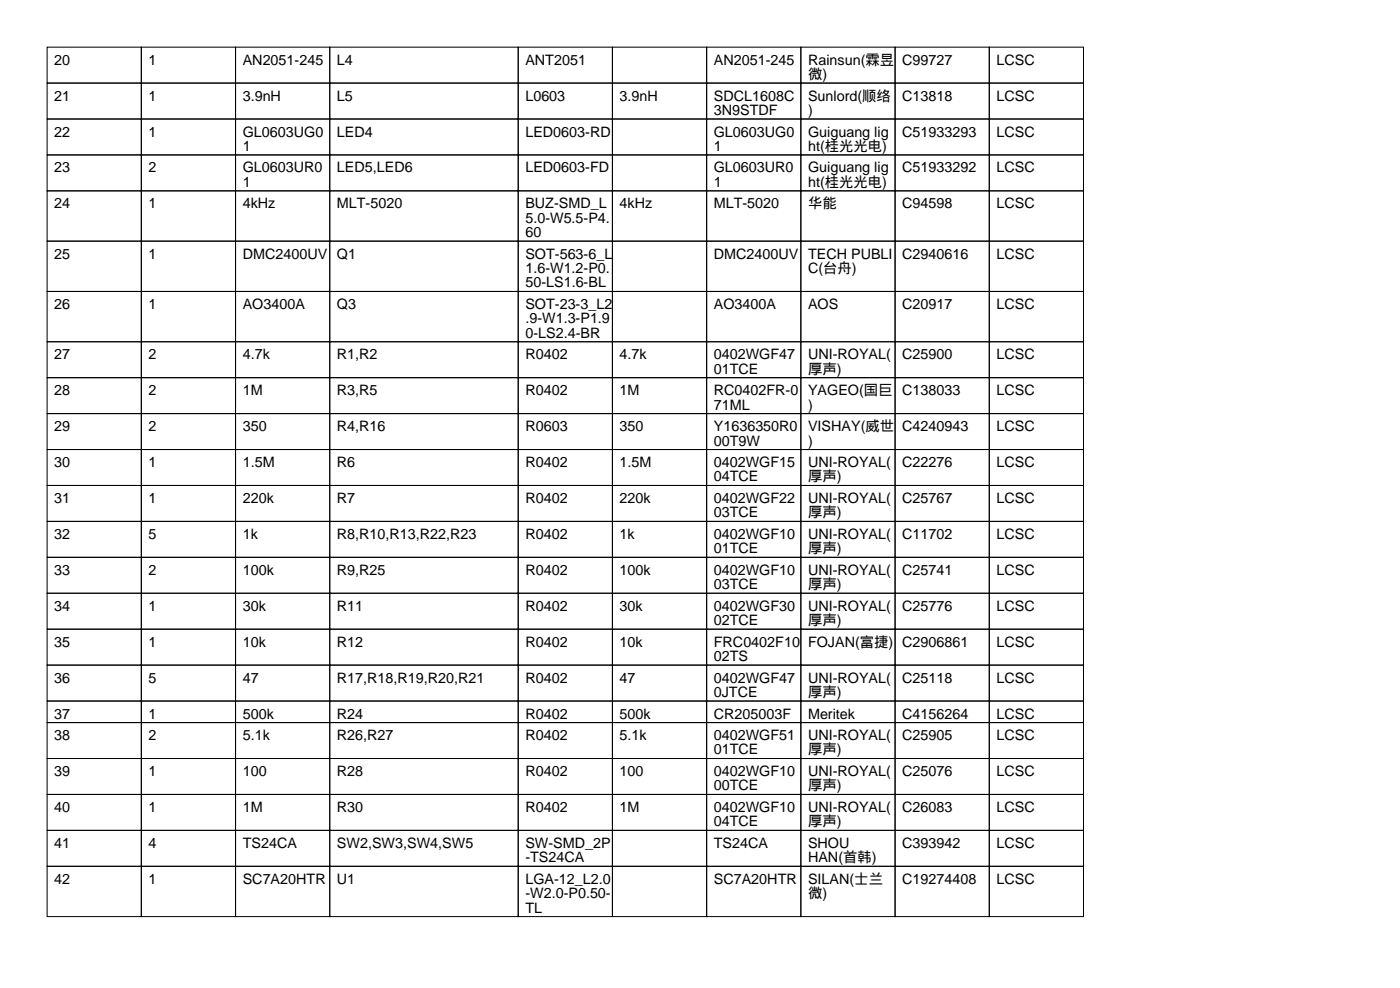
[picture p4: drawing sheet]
<svg xmlns="http://www.w3.org/2000/svg" width="297mm" height="210mm" viewBox="0 0 297 210" stroke-linecap="round" stroke-linejoin="round" font-family="sans-serif">
<defs><g id="words">
<g font-size="3">
<text x="11.5" y="13.7">20</text>
<text x="31.5" y="13.7">1</text>
<text x="51.5" y="13.7">AN2051-245</text>
<text x="71.5" y="13.7">L4</text>
<text x="111.5" y="13.7">ANT2051</text>
<text x="151.5" y="13.7">AN2051-245</text>
<text x="171.5" y="13.7">Rainsun(霖昱</text>
<text x="171.5" y="16.8">微)</text>
<text x="191.5" y="13.7">C99727</text>
<text x="211.5" y="13.7">LCSC</text>
<text x="11.5" y="21.3">21</text>
<text x="31.5" y="21.3">1</text>
<text x="51.5" y="21.3">3.9nH</text>
<text x="71.5" y="21.3">L5</text>
<text x="111.5" y="21.3">L0603</text>
<text x="131.5" y="21.3">3.9nH</text>
<text x="151.5" y="21.3">SDCL1608C</text>
<text x="171.5" y="21.3">Sunlord(顺络</text>
<text x="191.5" y="21.3">C13818</text>
<text x="211.5" y="21.3">LCSC</text>
<text x="11.5" y="29">22</text>
<text x="31.5" y="29">1</text>
<text x="51.5" y="29">GL0603UG0</text>
<text x="71.5" y="29">LED4</text>
<text x="111.5" y="29">LED0603-RD</text>
<text x="151.5" y="24.4">3N9STDF</text>
<text x="151.5" y="29">GL0603UG0</text>
<text x="171.5" y="24.4">)</text>
<text x="171.5" y="29">Guiguang lig</text>
<text x="191.5" y="29">C51933293</text>
<text x="211.5" y="29">LCSC</text>
<text x="51.5" y="32">1</text>
<text x="151.5" y="32">1</text>
<text x="171.5" y="32">ht(桂光光电)</text>
<text x="11.5" y="36.6">23</text>
<text x="31.5" y="36.6">2</text>
<text x="51.5" y="36.6">GL0603UR0</text>
<text x="51.5" y="39.6">1</text>
<text x="71.5" y="36.6">LED5,LED6</text>
<text x="111.5" y="36.6">LED0603-FD</text>
<text x="151.5" y="36.6">GL0603UR0</text>
<text x="151.5" y="39.6">1</text>
<text x="171.5" y="36.6">Guiguang lig</text>
<text x="171.5" y="39.6">ht(桂光光电)</text>
<text x="191.5" y="36.6">C51933292</text>
<text x="211.5" y="36.6">LCSC</text>
<text x="11.5" y="44.2">24</text>
<text x="31.5" y="44.2">1</text>
<text x="51.5" y="44.2">4kHz</text>
<text x="71.5" y="44.2">MLT-5020</text>
<text x="111.5" y="44.2">BUZ-SMD_L</text>
<text x="111.5" y="47.2">5.0-W5.5-P4.</text>
<text x="131.5" y="44.2">4kHz</text>
<text x="151.5" y="44.2">MLT-5020</text>
<text x="171.5" y="44.2">华能</text>
<text x="191.5" y="44.2">C94598</text>
<text x="211.5" y="44.2">LCSC</text>
<text x="111.5" y="50.3">60</text>
<text x="11.5" y="54.9">25</text>
<text x="31.5" y="54.9">1</text>
<text x="51.5" y="54.9">DMC2400UV</text>
<text x="71.5" y="54.9">Q1</text>
<text x="111.5" y="54.9">SOT-563-6_L</text>
<text x="111.5" y="57.9">1.6-W1.2-P0.</text>
<text x="151.5" y="54.9">DMC2400UV</text>
<text x="171.5" y="54.9">TECH PUBLI</text>
<text x="171.5" y="57.9">C(台舟)</text>
<text x="191.5" y="54.9">C2940616</text>
<text x="211.5" y="54.9">LCSC</text>
<text x="11.5" y="65.5">26</text>
<text x="31.5" y="65.5">1</text>
<text x="51.5" y="65.5">AO3400A</text>
<text x="71.5" y="65.5">Q3</text>
<text x="111.5" y="61">50-LS1.6-BL</text>
<text x="111.5" y="65.5">SOT-23-3_L2</text>
<text x="151.5" y="65.5">AO3400A</text>
<text x="171.5" y="65.5">AOS</text>
<text x="191.5" y="65.5">C20917</text>
<text x="211.5" y="65.5">LCSC</text>
<text x="111.5" y="68.6">.9-W1.3-P1.9</text>
<text x="111.5" y="71.6">0-LS2.4-BR</text>
<text x="11.5" y="76.2">27</text>
<text x="31.5" y="76.2">2</text>
<text x="51.5" y="76.2">4.7k</text>
<text x="71.5" y="76.2">R1,R2</text>
<text x="111.5" y="76.2">R0402</text>
<text x="131.5" y="76.2">4.7k</text>
<text x="151.5" y="76.2">0402WGF47</text>
<text x="171.5" y="76.2">UNI-ROYAL(</text>
<text x="191.5" y="76.2">C25900</text>
<text x="211.5" y="76.2">LCSC</text>
<text x="11.5" y="83.8">28</text>
<text x="31.5" y="83.8">2</text>
<text x="51.5" y="83.8">1M</text>
<text x="71.5" y="83.8">R3,R5</text>
<text x="111.5" y="83.8">R0402</text>
<text x="131.5" y="83.8">1M</text>
<text x="151.5" y="79.3">01TCE</text>
<text x="151.5" y="83.8">RC0402FR-0</text>
<text x="171.5" y="79.3">厚声)</text>
<text x="171.5" y="83.8">YAGEO(国巨</text>
<text x="191.5" y="83.8">C138033</text>
<text x="211.5" y="83.8">LCSC</text>
<text x="151.5" y="86.9">71ML</text>
<text x="171.5" y="86.9">)</text>
<text x="11.5" y="91.4">29</text>
<text x="31.5" y="91.4">2</text>
<text x="51.5" y="91.4">350</text>
<text x="71.5" y="91.4">R4,R16</text>
<text x="111.5" y="91.4">R0603</text>
<text x="131.5" y="91.4">350</text>
<text x="151.5" y="91.4">Y1636350R0</text>
<text x="151.5" y="94.5">00T9W</text>
<text x="171.5" y="91.4">VISHAY(威世</text>
<text x="171.5" y="94.5">)</text>
<text x="191.5" y="91.4">C4240943</text>
<text x="211.5" y="91.4">LCSC</text>
<text x="11.5" y="99.1">30</text>
<text x="31.5" y="99.1">1</text>
<text x="51.5" y="99.1">1.5M</text>
<text x="71.5" y="99.1">R6</text>
<text x="111.5" y="99.1">R0402</text>
<text x="131.5" y="99.1">1.5M</text>
<text x="151.5" y="99.1">0402WGF15</text>
<text x="171.5" y="99.1">UNI-ROYAL(</text>
<text x="191.5" y="99.1">C22276</text>
<text x="211.5" y="99.1">LCSC</text>
<text x="11.5" y="106.7">31</text>
<text x="31.5" y="106.7">1</text>
<text x="51.5" y="106.7">220k</text>
<text x="71.5" y="106.7">R7</text>
<text x="111.5" y="106.7">R0402</text>
<text x="131.5" y="106.7">220k</text>
<text x="151.5" y="102.1">04TCE</text>
<text x="151.5" y="106.7">0402WGF22</text>
<text x="171.5" y="102.1">厚声)</text>
<text x="171.5" y="106.7">UNI-ROYAL(</text>
<text x="191.5" y="106.7">C25767</text>
<text x="211.5" y="106.7">LCSC</text>
<text x="151.5" y="109.7">03TCE</text>
<text x="171.5" y="109.7">厚声)</text>
<text x="11.5" y="114.3">32</text>
<text x="31.5" y="114.3">5</text>
<text x="51.5" y="114.3">1k</text>
<text x="71.5" y="114.3">R8,R10,R13,R22,R23</text>
<text x="111.5" y="114.3">R0402</text>
<text x="131.5" y="114.3">1k</text>
<text x="151.5" y="114.3">0402WGF10</text>
<text x="151.5" y="117.4">01TCE</text>
<text x="171.5" y="114.3">UNI-ROYAL(</text>
<text x="171.5" y="117.4">厚声)</text>
<text x="191.5" y="114.3">C11702</text>
<text x="211.5" y="114.3">LCSC</text>
<text x="11.5" y="121.9">33</text>
<text x="31.5" y="121.9">2</text>
<text x="51.5" y="121.9">100k</text>
<text x="71.5" y="121.9">R9,R25</text>
<text x="111.5" y="121.9">R0402</text>
<text x="131.5" y="121.9">100k</text>
<text x="151.5" y="121.9">0402WGF10</text>
<text x="151.5" y="125">03TCE</text>
<text x="171.5" y="121.9">UNI-ROYAL(</text>
<text x="171.5" y="125">厚声)</text>
<text x="191.5" y="121.9">C25741</text>
<text x="211.5" y="121.9">LCSC</text>
<text x="11.5" y="129.5">34</text>
<text x="31.5" y="129.5">1</text>
<text x="51.5" y="129.5">30k</text>
<text x="71.5" y="129.5">R11</text>
<text x="111.5" y="129.5">R0402</text>
<text x="131.5" y="129.5">30k</text>
<text x="151.5" y="129.5">0402WGF30</text>
<text x="171.5" y="129.5">UNI-ROYAL(</text>
<text x="191.5" y="129.5">C25776</text>
<text x="211.5" y="129.5">LCSC</text>
<text x="11.5" y="137.2">35</text>
<text x="31.5" y="137.2">1</text>
<text x="51.5" y="137.2">10k</text>
<text x="71.5" y="137.2">R12</text>
<text x="111.5" y="137.2">R0402</text>
<text x="131.5" y="137.2">10k</text>
<text x="151.5" y="132.6">02TCE</text>
<text x="151.5" y="137.2">FRC0402F10</text>
<text x="171.5" y="132.6">厚声)</text>
<text x="171.5" y="137.2">FOJAN(富捷)</text>
<text x="191.5" y="137.2">C2906861</text>
<text x="211.5" y="137.2">LCSC</text>
<text x="151.5" y="140.2">02TS</text>
<text x="11.5" y="144.8">36</text>
<text x="31.5" y="144.8">5</text>
<text x="51.5" y="144.8">47</text>
<text x="71.5" y="144.8">R17,R18,R19,R20,R21</text>
<text x="111.5" y="144.8">R0402</text>
<text x="131.5" y="144.8">47</text>
<text x="151.5" y="144.8">0402WGF47</text>
<text x="151.5" y="147.8">0JTCE</text>
<text x="171.5" y="144.8">UNI-ROYAL(</text>
<text x="171.5" y="147.8">厚声)</text>
<text x="191.5" y="144.8">C25118</text>
<text x="211.5" y="144.8">LCSC</text>
<text x="11.5" y="152.4">37</text>
<text x="31.5" y="152.4">1</text>
<text x="51.5" y="152.4">500k</text>
<text x="71.5" y="152.4">R24</text>
<text x="111.5" y="152.4">R0402</text>
<text x="131.5" y="152.4">500k</text>
<text x="151.5" y="152.4">CR205003F</text>
<text x="171.5" y="152.4">Meritek</text>
<text x="191.5" y="152.4">C4156264</text>
<text x="211.5" y="152.4">LCSC</text>
<text x="11.5" y="157">38</text>
<text x="31.5" y="157">2</text>
<text x="51.5" y="157">5.1k</text>
<text x="71.5" y="157">R26,R27</text>
<text x="111.5" y="157">R0402</text>
<text x="131.5" y="157">5.1k</text>
<text x="151.5" y="157">0402WGF51</text>
<text x="151.5" y="160">01TCE</text>
<text x="171.5" y="157">UNI-ROYAL(</text>
<text x="171.5" y="160">厚声)</text>
<text x="191.5" y="157">C25905</text>
<text x="211.5" y="157">LCSC</text>
<text x="11.5" y="164.6">39</text>
<text x="31.5" y="164.6">1</text>
<text x="51.5" y="164.6">100</text>
<text x="71.5" y="164.6">R28</text>
<text x="111.5" y="164.6">R0402</text>
<text x="131.5" y="164.6">100</text>
<text x="151.5" y="164.6">0402WGF10</text>
<text x="151.5" y="167.6">00TCE</text>
<text x="171.5" y="164.6">UNI-ROYAL(</text>
<text x="171.5" y="167.6">厚声)</text>
<text x="191.5" y="164.6">C25076</text>
<text x="211.5" y="164.6">LCSC</text>
<text x="11.5" y="172.2">40</text>
<text x="31.5" y="172.2">1</text>
<text x="51.5" y="172.2">1M</text>
<text x="71.5" y="172.2">R30</text>
<text x="111.5" y="172.2">R0402</text>
<text x="131.5" y="172.2">1M</text>
<text x="151.5" y="172.2">0402WGF10</text>
<text x="171.5" y="172.2">UNI-ROYAL(</text>
<text x="191.5" y="172.2">C26083</text>
<text x="211.5" y="172.2">LCSC</text>
<text x="11.5" y="179.8">41</text>
<text x="31.5" y="179.8">4</text>
<text x="51.5" y="179.8">TS24CA</text>
<text x="71.5" y="179.8">SW2,SW3,SW4,SW5</text>
<text x="111.5" y="179.8">SW-SMD_2P</text>
<text x="151.5" y="175.3">04TCE</text>
<text x="151.5" y="179.8">TS24CA</text>
<text x="171.5" y="175.3">厚声)</text>
<text x="171.5" y="179.8">SHOU</text>
<text x="191.5" y="179.8">C393942</text>
<text x="211.5" y="179.8">LCSC</text>
<text x="111.5" y="182.9">-TS24CA</text>
<text x="171.5" y="182.9">HAN(首韩)</text>
<text x="11.5" y="187.5">42</text>
<text x="31.5" y="187.5">1</text>
<text x="51.5" y="187.5">SC7A20HTR</text>
<text x="71.5" y="187.5">U1</text>
<text x="111.5" y="187.5">LGA-12_L2.0</text>
<text x="111.5" y="190.5">-W2.0-P0.50-</text>
<text x="151.5" y="187.5">SC7A20HTR</text>
<text x="171.5" y="187.5">SILAN(士兰</text>
<text x="171.5" y="190.5">微)</text>
<text x="191.5" y="187.5">C19274408</text>
<text x="211.5" y="187.5">LCSC</text>
<text x="111.5" y="193.6">TL</text>
</g>
</g></defs>
<g fill="none" stroke="#000" stroke-width=".21">
<path d="M10 10h20v7.6h-20zM10 17.6h20v7.6h-20zM30 10h20v7.6h-20zM30 17.6h20v7.6h-20zM50 10h20v7.6h-20zM50 17.6h20v7.6h-20zM70 10h40v7.6h-40zM70 17.6h40v7.6h-40zM110 10h20v7.6h-20zM110 17.6h20v7.6h-20zM130 10h20v7.6h-20zM130 17.6h20v7.6h-20z"/>
<path d="M150 10h20v7.6h-20zM150 17.6h20v7.6h-20zM170 10h20v7.6h-20zM170 17.6h20v7.6h-20zM190 10h20v7.6h-20zM190 17.6h20v7.6h-20zM210 10h20v7.6h-20zM210 17.6h20v7.6h-20zM10 25.2h20v7.7h-20zM10 32.9h20v7.6h-20zM30 25.2h20v7.7h-20zM30 32.9h20v7.6h-20z"/>
<path d="M50 25.2h20v7.7h-20zM50 32.9h20v7.6h-20zM70 25.2h40v7.7h-40zM70 32.9h40v7.6h-40zM110 25.2h20v7.7h-20zM110 32.9h20v7.6h-20zM130 25.2h20v7.7h-20zM130 32.9h20v7.6h-20zM150 25.2h20v7.7h-20zM150 32.9h20v7.6h-20zM170 25.2h20v7.7h-20zM170 32.9h20v7.6h-20z"/>
<path d="M190 25.2h20v7.7h-20zM190 32.9h20v7.6h-20zM210 25.2h20v7.7h-20zM210 32.9h20v7.6h-20zM10 40.5h20v10.6h-20zM10 51.1h20v10.7h-20zM30 40.5h20v10.6h-20zM30 51.1h20v10.7h-20zM50 40.5h20v10.6h-20zM50 51.1h20v10.7h-20zM70 40.5h40v10.6h-40zM70 51.1h40v10.7h-40z"/>
<path d="M110 40.5h20v10.6h-20zM110 51.1h20v10.7h-20zM130 40.5h20v10.6h-20zM130 51.1h20v10.7h-20zM150 40.5h20v10.6h-20zM150 51.1h20v10.7h-20zM170 40.5h20v10.6h-20zM170 51.1h20v10.7h-20zM190 40.5h20v10.6h-20zM190 51.1h20v10.7h-20zM210 40.5h20v10.6h-20zM210 51.1h20v10.7h-20z"/>
<path d="M10 61.8h20v10.7h-20zM10 72.5h20v7.6h-20zM30 61.8h20v10.7h-20zM30 72.5h20v7.6h-20zM50 61.8h20v10.7h-20zM50 72.5h20v7.6h-20zM70 61.8h40v10.7h-40zM70 72.5h40v7.6h-40zM110 61.8h20v10.7h-20zM110 72.5h20v7.6h-20zM130 61.8h20v10.7h-20zM130 72.5h20v7.6h-20z"/>
<path d="M150 61.8h20v10.7h-20zM150 72.5h20v7.6h-20zM170 61.8h20v10.7h-20zM170 72.5h20v7.6h-20zM190 61.8h20v10.7h-20zM190 72.5h20v7.6h-20zM210 61.8h20v10.7h-20zM210 72.5h20v7.6h-20zM10 80.1h20v7.6h-20zM10 87.7h20v7.6h-20zM10 95.3h20v7.7h-20zM30 80.1h20v7.6h-20z"/>
<path d="M30 87.7h20v7.6h-20zM30 95.3h20v7.7h-20zM50 80.1h20v7.6h-20zM50 87.7h20v7.6h-20zM50 95.3h20v7.7h-20zM70 80.1h40v7.6h-40zM70 87.7h40v7.6h-40zM70 95.3h40v7.7h-40zM110 80.1h20v7.6h-20zM110 87.7h20v7.6h-20zM110 95.3h20v7.7h-20zM130 80.1h20v7.6h-20z"/>
<path d="M130 87.7h20v7.6h-20zM130 95.3h20v7.7h-20zM150 80.1h20v7.6h-20zM150 87.7h20v7.6h-20zM150 95.3h20v7.7h-20zM170 80.1h20v7.6h-20zM170 87.7h20v7.6h-20zM170 95.3h20v7.7h-20zM190 80.1h20v7.6h-20zM190 87.7h20v7.6h-20zM190 95.3h20v7.7h-20zM210 80.1h20v7.6h-20z"/>
<path d="M210 87.7h20v7.6h-20zM210 95.3h20v7.7h-20zM10 103h20v7.6h-20zM10 110.6h20v7.6h-20zM10 118.2h20v7.6h-20zM30 103h20v7.6h-20zM30 110.6h20v7.6h-20zM30 118.2h20v7.6h-20zM50 103h20v7.6h-20zM50 110.6h20v7.6h-20zM50 118.2h20v7.6h-20zM70 103h40v7.6h-40z"/>
<path d="M70 110.6h40v7.6h-40zM70 118.2h40v7.6h-40zM110 103h20v7.6h-20zM110 110.6h20v7.6h-20zM110 118.2h20v7.6h-20zM130 103h20v7.6h-20zM130 110.6h20v7.6h-20zM130 118.2h20v7.6h-20zM150 103h20v7.6h-20zM150 110.6h20v7.6h-20zM150 118.2h20v7.6h-20zM170 103h20v7.6h-20z"/>
<path d="M170 110.6h20v7.6h-20zM170 118.2h20v7.6h-20zM190 103h20v7.6h-20zM190 110.6h20v7.6h-20zM190 118.2h20v7.6h-20zM210 103h20v7.6h-20zM210 110.6h20v7.6h-20zM210 118.2h20v7.6h-20zM10 125.8h20v7.6h-20zM10 133.4h20v7.7h-20zM30 125.8h20v7.6h-20zM30 133.4h20v7.7h-20z"/>
<path d="M50 125.8h20v7.6h-20zM50 133.4h20v7.7h-20zM70 125.8h40v7.6h-40zM70 133.4h40v7.7h-40zM110 125.8h20v7.6h-20zM110 133.4h20v7.7h-20zM130 125.8h20v7.6h-20zM130 133.4h20v7.7h-20zM150 125.8h20v7.6h-20zM150 133.4h20v7.7h-20zM170 125.8h20v7.6h-20zM170 133.4h20v7.7h-20z"/>
<path d="M190 125.8h20v7.6h-20zM190 133.4h20v7.7h-20zM210 125.8h20v7.6h-20zM210 133.4h20v7.7h-20zM10 141.1h20v7.6h-20zM10 148.7h20v4.6h-20zM10 153.3h20v7.6h-20zM30 141.1h20v7.6h-20zM30 148.7h20v4.6h-20zM30 153.3h20v7.6h-20zM50 141.1h20v7.6h-20zM50 148.7h20v4.6h-20z"/>
<path d="M50 153.3h20v7.6h-20zM70 141.1h40v7.6h-40zM70 148.7h40v4.6h-40zM70 153.3h40v7.6h-40zM110 141.1h20v7.6h-20zM110 148.7h20v4.6h-20zM110 153.3h20v7.6h-20zM130 141.1h20v7.6h-20zM130 148.7h20v4.6h-20zM130 153.3h20v7.6h-20zM150 141.1h20v7.6h-20zM150 148.7h20v4.6h-20z"/>
<path d="M150 153.3h20v7.6h-20zM170 141.1h20v7.6h-20zM170 148.7h20v4.6h-20zM170 153.3h20v7.6h-20zM190 141.1h20v7.6h-20zM190 148.7h20v4.6h-20zM190 153.3h20v7.6h-20zM210 141.1h20v7.6h-20zM210 148.7h20v4.6h-20zM210 153.3h20v7.6h-20zM10 160.9h20v7.6h-20zM10 168.5h20v7.6h-20z"/>
<path d="M10 176.1h20v7.6h-20zM30 160.9h20v7.6h-20zM30 168.5h20v7.6h-20zM30 176.1h20v7.6h-20zM50 160.9h20v7.6h-20zM50 168.5h20v7.6h-20zM50 176.1h20v7.6h-20zM70 160.9h40v7.6h-40zM70 168.5h40v7.6h-40zM70 176.1h40v7.6h-40zM110 160.9h20v7.6h-20zM110 168.5h20v7.6h-20z"/>
<path d="M110 176.1h20v7.6h-20zM130 160.9h20v7.6h-20zM130 168.5h20v7.6h-20zM130 176.1h20v7.6h-20zM150 160.9h20v7.6h-20zM150 168.5h20v7.6h-20zM150 176.1h20v7.6h-20zM170 160.9h20v7.6h-20zM170 168.5h20v7.6h-20zM170 176.1h20v7.6h-20zM190 160.9h20v7.6h-20zM190 168.5h20v7.6h-20z"/>
<path d="M190 176.1h20v7.6h-20zM210 160.9h20v7.6h-20zM210 168.5h20v7.6h-20zM210 176.1h20v7.6h-20zM10 183.7h20v10.7h-20zM30 183.7h20v10.7h-20zM50 183.7h20v10.7h-20zM70 183.7h40v10.7h-40zM110 183.7h20v10.7h-20zM130 183.7h20v10.7h-20zM150 183.7h20v10.7h-20zM170 183.7h20v10.7h-20z"/>
<path d="M190 183.7h20v10.7h-20zM210 183.7h20v10.7h-20z"/>
</g>
<use href="#words"/>
</svg>
